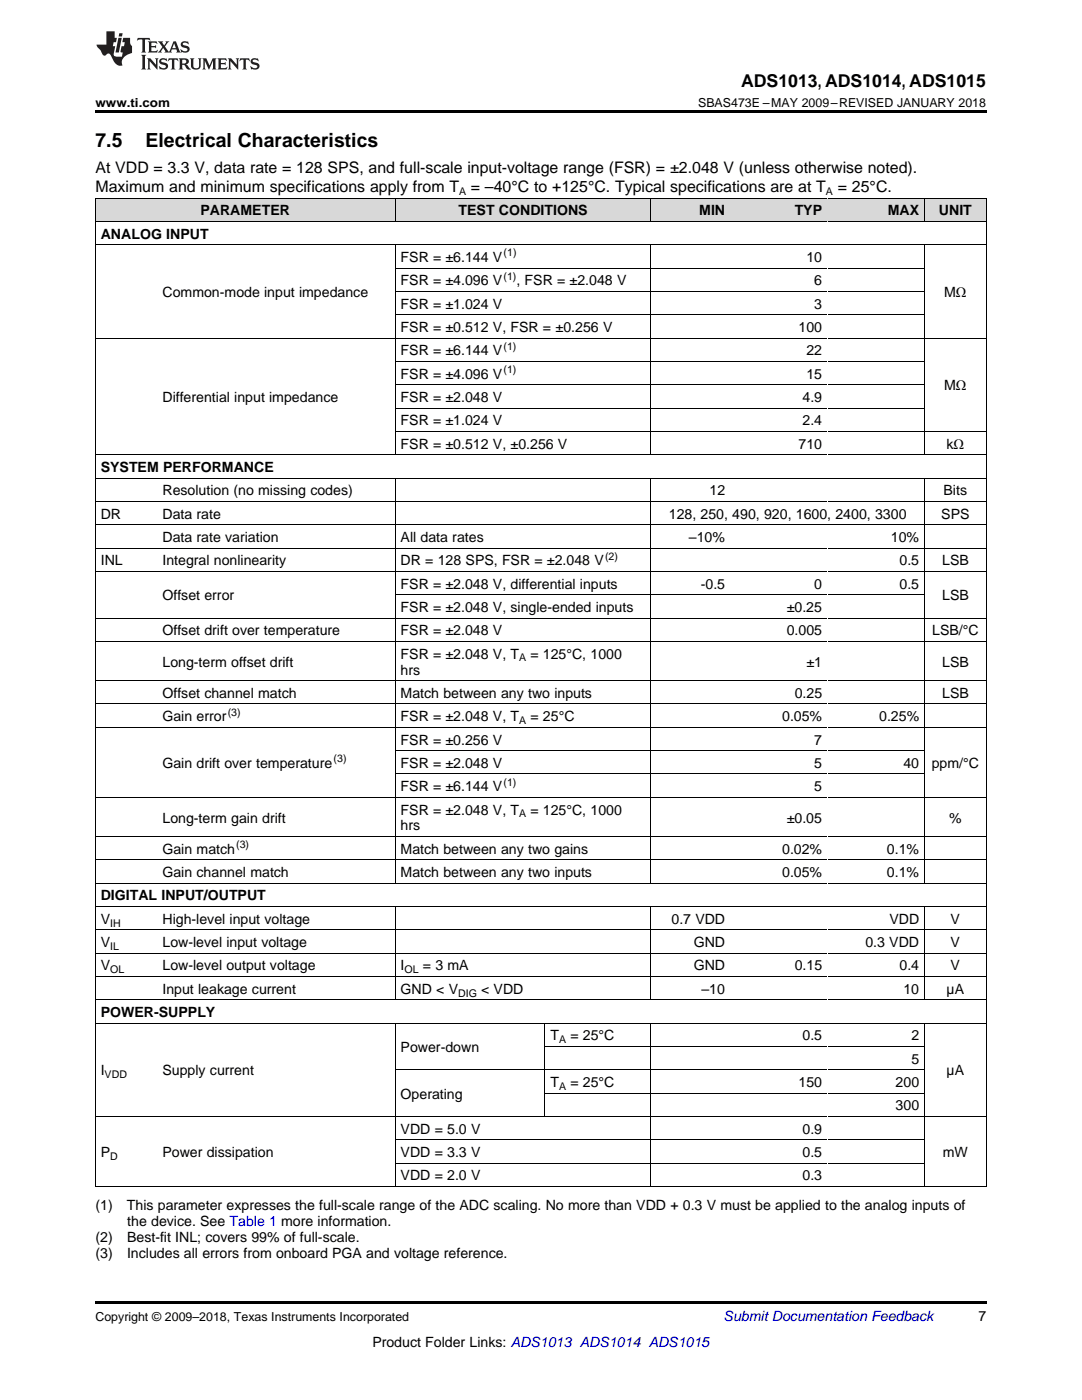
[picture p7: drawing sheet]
<svg xmlns="http://www.w3.org/2000/svg" width="216mm" height="279mm" viewBox="0 0 216 279" stroke-linecap="round" stroke-linejoin="round" font-family="sans-serif">
<defs><g id="words">
<g font-size="3.9">
<text x="19" y="29.3">7.5</text>
<text x="29.1" y="29.3">Electrical Characteristics</text>
</g>
<text font-size="3.5" x="147.9" y="17.3">ADS1013, ADS1014, ADS1015</text>
<g font-size="3.2">
<text x="19" y="34.4">At VDD = 3.3 V, data rate = 128 SPS, and full-scale input-voltage range (FSR) = ±2.048 V (unless otherwise noted).</text>
<text x="19" y="38.3">Maximum and minimum specifications apply from T</text>
<text x="94" y="38.3">= –40°C to +125°C. Typical specifications are at T</text>
<text x="167.2" y="38.3">= 25°C.</text>
</g>
<g font-size="2.8">
<text x="20.1" y="47.6">ANALOG INPUT</text>
<text x="40" y="43">PARAMETER</text>
<text x="91.5" y="43">TEST CONDITIONS</text>
<text x="139.5" y="43">MIN</text>
<text x="158.6" y="43">TYP</text>
<text x="177.2" y="43">MAX</text>
<text x="187.4" y="43">UNIT</text>
<text x="79.9" y="52.3">FSR = ±6.144 V</text>
<text x="160.9" y="52.3">10</text>
<text x="32.4" y="59.3">Common-mode input impedance</text>
<text x="79.9" y="56.9">FSR = ±4.096 V</text>
<text x="103.1" y="56.9">, FSR = ±2.048 V</text>
<text x="162.5" y="56.9">6</text>
<text x="188.4" y="59.3">MΩ</text>
<text x="79.9" y="61.6">FSR = ±1.024 V</text>
<text x="162.5" y="61.6">3</text>
<text x="79.9" y="66.3">FSR = ±0.512 V, FSR = ±0.256 V</text>
<text x="79.9" y="70.9">FSR = ±6.144 V</text>
<text x="159.3" y="66.3">100</text>
<text x="160.9" y="70.9">22</text>
<text x="79.9" y="75.6">FSR = ±4.096 V</text>
<text x="160.9" y="75.6">15</text>
<text x="188.4" y="77.9">MΩ</text>
<text x="32.4" y="80.2">Differential input impedance</text>
<text x="79.9" y="80.2">FSR = ±2.048 V</text>
<text x="160.1" y="80.2">4.9</text>
<text x="79.9" y="84.9">FSR = ±1.024 V</text>
<text x="79.9" y="89.5">FSR = ±0.512 V, ±0.256 V</text>
<text x="159.3" y="89.5">710</text>
<text x="160.1" y="84.9">2.4</text>
<text x="188.9" y="89.5">kΩ</text>
<text x="20.1" y="94.2">SYSTEM PERFORMANCE</text>
<text x="32.4" y="98.8">Resolution (no missing codes)</text>
<text x="141.6" y="98.8">12</text>
<text x="188.3" y="98.8">Bits</text>
<text x="20.1" y="103.5">DR</text>
<text x="32.4" y="103.5">Data rate</text>
<text x="133.5" y="103.5">128, 250, 490, 920, 1600, 2400, 3300</text>
<text x="187.8" y="103.5">SPS</text>
<text x="20.1" y="112.8">INL</text>
<text x="32.4" y="108.2">Data rate variation</text>
<text x="32.4" y="112.8">Integral nonlinearity</text>
<text x="79.9" y="108.2">All data rates</text>
<text x="79.9" y="112.8">DR = 128 SPS, FSR = ±2.048 V</text>
<text x="137.5" y="108.2">–10%</text>
<text x="177.8" y="108.2">10%</text>
<text x="179.5" y="112.8">0.5</text>
<text x="188" y="112.8">LSB</text>
<text x="32.4" y="119.8">Offset error</text>
<text x="79.9" y="117.5">FSR = ±2.048 V, differential inputs</text>
<text x="139.8" y="117.5">-0.5</text>
<text x="162.5" y="117.5">0</text>
<text x="179.5" y="117.5">0.5</text>
<text x="188" y="119.8">LSB</text>
<text x="79.9" y="122.1">FSR = ±2.048 V, single-ended inputs</text>
<text x="157" y="122.1">±0.25</text>
<text x="32.4" y="126.8">Offset drift over temperature</text>
<text x="79.9" y="126.8">FSR = ±2.048 V</text>
<text x="79.9" y="131.4">FSR = ±2.048 V, T</text>
<text x="105.8" y="131.4">= 125°C, 1000</text>
<text x="157" y="126.8">0.005</text>
<text x="186" y="126.8">LSB/°C</text>
<text x="32.4" y="133">Long-term offset drift</text>
<text x="79.9" y="134.6">hrs</text>
<text x="160.9" y="133">±1</text>
<text x="188" y="133">LSB</text>
<text x="32.4" y="139.3">Offset channel match</text>
<text x="32.4" y="143.9">Gain error</text>
<text x="79.9" y="139.3">Match between any two inputs</text>
<text x="79.9" y="143.9">FSR = ±2.048 V, T</text>
<text x="105.8" y="143.9">= 25°C</text>
<text x="156.1" y="143.9">0.05%</text>
<text x="158.6" y="139.3">0.25</text>
<text x="175.4" y="143.9">0.25%</text>
<text x="188" y="139.3">LSB</text>
<text x="79.9" y="148.6">FSR = ±0.256 V</text>
<text x="162.5" y="148.6">7</text>
<text x="32.4" y="153.2">Gain drift over temperature</text>
<text x="79.9" y="153.2">FSR = ±2.048 V</text>
<text x="162.5" y="153.2">5</text>
<text x="180.3" y="153.2">40</text>
<text x="185.9" y="153.2">ppm/°C</text>
<text x="79.9" y="157.9">FSR = ±6.144 V</text>
<text x="162.5" y="157.9">5</text>
<text x="32.4" y="164.1">Long-term gain drift</text>
<text x="79.9" y="162.6">FSR = ±2.048 V, T</text>
<text x="79.9" y="165.7">hrs</text>
<text x="105.8" y="162.6">= 125°C, 1000</text>
<text x="157" y="164.1">±0.05</text>
<text x="189.4" y="164.1">%</text>
<text x="32.4" y="170.4">Gain match</text>
<text x="79.9" y="170.4">Match between any two gains</text>
<text x="156.1" y="170.4">0.02%</text>
<text x="177" y="170.4">0.1%</text>
<text x="20.1" y="179.7">DIGITAL INPUT/OUTPUT</text>
<text x="32.4" y="175">Gain channel match</text>
<text x="79.9" y="175">Match between any two inputs</text>
<text x="156.1" y="175">0.05%</text>
<text x="177" y="175">0.1%</text>
<text x="20.1" y="184.4">V</text>
<text x="32.4" y="184.4">High-level input voltage</text>
<text x="134" y="184.4">0.7 VDD</text>
<text x="177.5" y="184.4">VDD</text>
<text x="189.7" y="184.4">V</text>
<text x="20.1" y="189">V</text>
<text x="32.4" y="189">Low-level input voltage</text>
<text x="138.4" y="189">GND</text>
<text x="172.7" y="189">0.3 VDD</text>
<text x="189.7" y="189">V</text>
<text x="20.1" y="193.7">V</text>
<text x="32.4" y="193.7">Low-level output voltage</text>
<text x="79.9" y="193.7">I</text>
<text x="84.4" y="193.7">= 3 mA</text>
<text x="138.4" y="193.7">GND</text>
<text x="158.6" y="193.7">0.15</text>
<text x="179.5" y="193.7">0.4</text>
<text x="189.7" y="193.7">V</text>
<text x="20.1" y="203">POWER-SUPPLY</text>
<text x="32.4" y="198.3">Input leakage current</text>
<text x="79.9" y="198.3">GND &lt; V</text>
<text x="96" y="198.3">&lt; VDD</text>
<text x="140" y="198.3">–10</text>
<text x="180.3" y="198.3">10</text>
<text x="188.9" y="198.3">µA</text>
<text x="79.9" y="210">Power-down</text>
<text x="109.9" y="207.6">T</text>
<text x="113.8" y="207.6">= 25°C</text>
<text x="160.1" y="207.6">0.5</text>
<text x="181.9" y="207.6">2</text>
<text x="20.1" y="214.6">I</text>
<text x="32.4" y="214.6">Supply current</text>
<text x="181.9" y="212.3">5</text>
<text x="188.9" y="214.6">µA</text>
<text x="79.9" y="219.3">Operating</text>
<text x="109.9" y="217">T</text>
<text x="113.8" y="217">= 25°C</text>
<text x="159.3" y="217">150</text>
<text x="178.7" y="217">200</text>
<text x="178.7" y="221.6">300</text>
<text x="79.9" y="226.3">VDD = 5.0 V</text>
<text x="160.1" y="226.3">0.9</text>
<text x="20.1" y="230.9">P</text>
<text x="32.4" y="230.9">Power dissipation</text>
<text x="79.9" y="230.9">VDD = 3.3 V</text>
<text x="160.1" y="230.9">0.5</text>
<text x="188.1" y="230.9">mW</text>
<text x="79.9" y="235.6">VDD = 2.0 V</text>
<text x="160.1" y="235.6">0.3</text>
<text x="19" y="241.4">(1)</text>
<text x="25.3" y="241.4">This parameter expresses the full-scale range of the ADC scaling. No more than VDD + 0.3 V must be applied to the analog inputs of</text>
<text x="25.4" y="244.6">the device. See Table 1 more information.</text>
<text x="19" y="247.8">(2)</text>
<text x="19" y="251">(3)</text>
<text x="25.4" y="247.8">Best-fit INL; covers 99% of full-scale.</text>
<text x="25.4" y="251">Includes all errors from onboard PGA and voltage reference.</text>
<text x="195.3" y="263.6">7</text>
<text x="74.3" y="268.9">Product Folder Links: ADS1013 ADS1014 ADS1015</text>
</g>
<text font-size="2.8" fill="#0000c8" x="144.4" y="263.6">Submit Documentation Feedback</text>
<g font-size="2.5">
<text x="19" y="21.4">www.ti.com</text>
<text x="139.3" y="21.4">SBAS473E –MAY 2009–REVISED JANUARY 2018</text>
<text x="19" y="263.6">Copyright © 2009–2018, Texas Instruments Incorporated</text>
</g>
<g font-size="2.1">
<text x="91.6" y="38.9">A</text>
<text x="164.8" y="38.9">A</text>
<text x="100.5" y="51.2">(1)</text>
<text x="100.5" y="55.8">(1)</text>
<text x="100.5" y="69.8">(1)</text>
<text x="100.5" y="74.4">(1)</text>
<text x="120.7" y="111.7">(2)</text>
<text x="103.6" y="132">A</text>
<text x="45.4" y="142.8">(3)</text>
<text x="103.6" y="144.5">A</text>
<text x="66.6" y="152.1">(3)</text>
<text x="100.5" y="156.8">(1)</text>
<text x="103.6" y="163.1">A</text>
<text x="47.1" y="169.3">(3)</text>
<text x="22" y="184.9">IH</text>
<text x="22" y="189.6">IL</text>
<text x="22" y="194.2">OL</text>
<text x="80.7" y="194.2">OL</text>
<text x="91.4" y="198.9">DIG</text>
<text x="111.5" y="208.2">A</text>
<text x="20.9" y="215.2">VDD</text>
<text x="111.5" y="217.5">A</text>
<text x="22" y="231.5">D</text>
</g>
</g></defs>
<g fill="#d8d8d8">
<path d="M19 39.6h12.4v4.6h-12.4z"/>
<path d="M31.4 39.6h47.5v4.6h-47.5z"/>
<path d="M78.9 39.6h29.9v4.6h-29.9z"/>
<path d="M108.8 39.6h21.1v4.6h-21.1z"/>
<path d="M129.9 39.6h15.9v4.6h-15.9z"/>
<path d="M145.8 39.6h19.3v4.6h-19.3z"/>
<path d="M165.1 39.6h19.4v4.6h-19.4z"/>
<path d="M184.5 39.6h12.3v4.6h-12.3z"/>
</g>
<path d="M19 22h177.8v.5h-177.8zM19 236.8l.2 .1zM78.8 236.8l.1 .1zM108.7 236.8l.1 .1zM129.8 236.8l.1 .1zM145.7 236.8l.1 .1zM165 236.8l.1 .1zM184.4 236.8l.1 .1zM196.7 236.8l.1 .1zM19 259.7h177.8v.5h-177.8z" fill="#000"/>
<g fill="none" stroke="#000" stroke-width=".2">
<path d="M19 39.5h177.8M19.1 39.5v197.4M78.8 39.5v4.7M129.9 39.5v4.7M184.4 39.5v4.7M196.8 39.5v197.4M19 48.8h177.8M19 44.2h177.8M78.8 48.9v41.9M78.9 58.2h105.6M78.9 53.5h105.6M129.9 48.9v41.9"/>
<path d="M184.4 48.9v41.9M19 67.5h177.8M78.9 76.8h105.6M78.9 72.1h105.6M78.9 62.8h105.6M19 95.4h177.8M19 90.8h177.8M78.8 95.4v80.9M78.9 86.1h117.9M78.9 81.4h105.6M129.9 95.4v80.9M184.4 95.4v80.9"/>
<path d="M19 114h177.8M19 109.4h177.8M19 104.7h177.8M19 100.1h177.8M78.9 118.7h105.6M19 135.8h177.8M19 128h177.8M19 123.3h177.8M19 159.1h177.8M19 145.2h177.8M19 140.5h177.8M78.9 154.5h105.6"/>
<path d="M78.9 149.8h105.6M19 176.3h177.8M19 171.6h177.8M19 167h177.8M19 199.5h177.8M19 194.9h177.8M19 190.2h177.8M19 185.6h177.8M19 180.9h177.8M78.8 180.9v18.7M129.9 180.9v18.7M184.4 180.9v18.7"/>
<path d="M19 204.2h177.8M78.8 204.2v32.7M78.9 213.5h105.6M108.7 204.2v18.7M108.8 218.2h75.7M108.8 208.9h75.7M129.9 204.2v32.7M184.4 204.2v32.7M19 236.8h177.8M19 222.8h177.8M78.9 232.1h105.6M78.9 227.5h105.6"/>
</g>
<g fill="#231f20">
<path d="M27.5 7.6l-.1 .5 .4-.2h.6v.1v2.1l-.2 .4h1l-.3-.4v-2.1l.1-.1h.5l.5 .2-.2-.5zM29.5 8.3l.2 .3v1.5l-.2 .4h1.8l.2-.6a1.04 1.04 0 0 1-1.3 .2v-.7h.6l.3 .2v-.6l-.3 .2h-.6v-.6l.8-.1 .4 .3-.2-.5zM31.5 8.3l.9 1.1-.9 1.1h.8l-.2-.2 .5-.7 .4 .7-.2 .2h1.5l-.1-.2 .1-.4h.9l.1 .4-.2 .2h1l-.3-.3-.7-1.9h-.5l-.9 2-.8-1 .9-1h-.8l.1 .3-.3 .5-.4-.6 .2-.2zM34.7 8.6l.4 1h-.7zM36.3 8.4a.63 .63 0 0 0-.2 .7 .63 .63 0 0 0 .6 .4l.6 .2 .1 .2a.75 .75 0 0 1-.7 .4 .75 .75 0 0 1-.6-.5l.1 .7 .1-.1a1.11 1.11 0 0 0 1.5-.6 1.13 1.13 0 0 0-1.2-.8l-.1-.4a1.04 1.04 0 0 1 1.2 .2l-.2-.5-.1 .1-.5-.2zM28.2 10.9l.2 .4v2.2l-.2 .4h1l-.3-.4v-2.2l.3-.4zM29.3 11.6l.3 .4v1.5l-.3 .4h.8l-.2-.4v-1.3l1.5 1.7v-1.9l.2-.4h-.7l.2 .4v.9l-1.1-1.3zM32 11.8a.62 .62 0 0 0-.2 .7 .62 .62 0 0 0 .6 .4l.6 .1 .1 .3a.76 .76 0 0 1-.7 .3 .76 .76 0 0 1-.6-.4l.1 .7 .1-.1a1.11 1.11 0 0 0 1.5-.6 1.13 1.13 0 0 0-1.2-.8l-.1-.4a1.04 1.04 0 0 1 1.2 .2l-.2-.6-.1 .1-.5-.1zM33.7 11.6l-.2 .6a.61 .61 0 0 1 .8-.3v1.6l-.2 .4h.9l-.2-.4v-1.6a.63 .63 0 0 1 .8 .3l-.2-.6zM35.6 11.6l.3 .4v1.5l-.3 .4h1l-.2-.2v-.8l.5 .2a.76 .76 0 0 0 1.2 .7l-1-1a.58 .58 0 0 0 .6-.5 .58 .58 0 0 0-.5-.6zM36.4 11.9h.1a.45 .45 0 0 1 .5 .1 .45 .45 0 0 1 .1 .5l-.7 .2zM37.9 11.6l.2 .2a2.17 2.17 0 0 0 .3 1.9 .99 .99 0 0 0 1.6-.6v-1.1l.2-.4h-.7l.2 .2a1.92 1.92 0 0 1-.2 1.8 .6 .6 0 0 1-.9-.5v-1.1l.2-.4zM40.4 11.6l.2 .4v1.5l-.2 .4h.7l-.2-.4v-1.4l.8 1.8 .8-1.8v1.4l-.2 .4h.9l-.2-.4v-1.5l.2-.4h-.8l-.6 1.5-.6-1.5zM43.4 11.6l.2 .4v1.5l-.2 .4h1.8l.2-.6a1.04 1.04 0 0 1-1.3 .1v-.6h.5l.4 .2v-.6l-.4 .2h-.5v-.7h.8l.3 .3-.1-.6zM45.5 11.6l.2 .4v1.5l-.2 .4h.7l-.2-.4v-1.3l1.5 1.7v-1.9l.2-.4h-.7l.2 .4v.9l-1.1-1.3zM47.9 11.6l-.1 .6a.61 .61 0 0 1 .8-.3v1.6l-.3 .4h1l-.3-.4 .1-1.6a.63 .63 0 0 1 .7 .3l-.1-.6zM50.2 11.8a.62 .62 0 0 0-.2 .7 .62 .62 0 0 0 .6 .4l.6 .1 .2 .3a.76 .76 0 0 1-.8 .3 .76 .76 0 0 1-.6-.4l.1 .7 .2-.1a1.11 1.11 0 0 0 1.5-.6 1.13 1.13 0 0 0-1.3-.8l-.1-.4a1.04 1.04 0 0 1 1.2 .2l-.1-.6-.2 .1-.5-.1z"/>
<path d="M21.2 6.3v2.6h-1.9l.1 .4 .7 .9a.91 .91 0 0 0 1 .8 .56 .56 0 0 1 .5-.3 .56 .56 0 0 1 .5 .3l.4 .8a1.53 1.53 0 0 0 1.9 1.2 1.54 1.54 0 0 1 1-2.1l.9-.3v-1.4a1.52 1.52 0 0 1-.3-1.6h-1.4l-.2 .8h.5l-.2 .8h-.4l-.2 1v.2l.4 .1-.2 .8a1.93 1.93 0 0 1-1.6-.3l.3-1.8h-.5l.2-.8h.4l.2-.8h-.4v-1.3zM23.6 7.6l-.6 2.9h.7l.6-2.9zM23.8 6.6l-.1 .7h.6l.2-.7z"/>
</g>
<use href="#words"/>
</svg>
